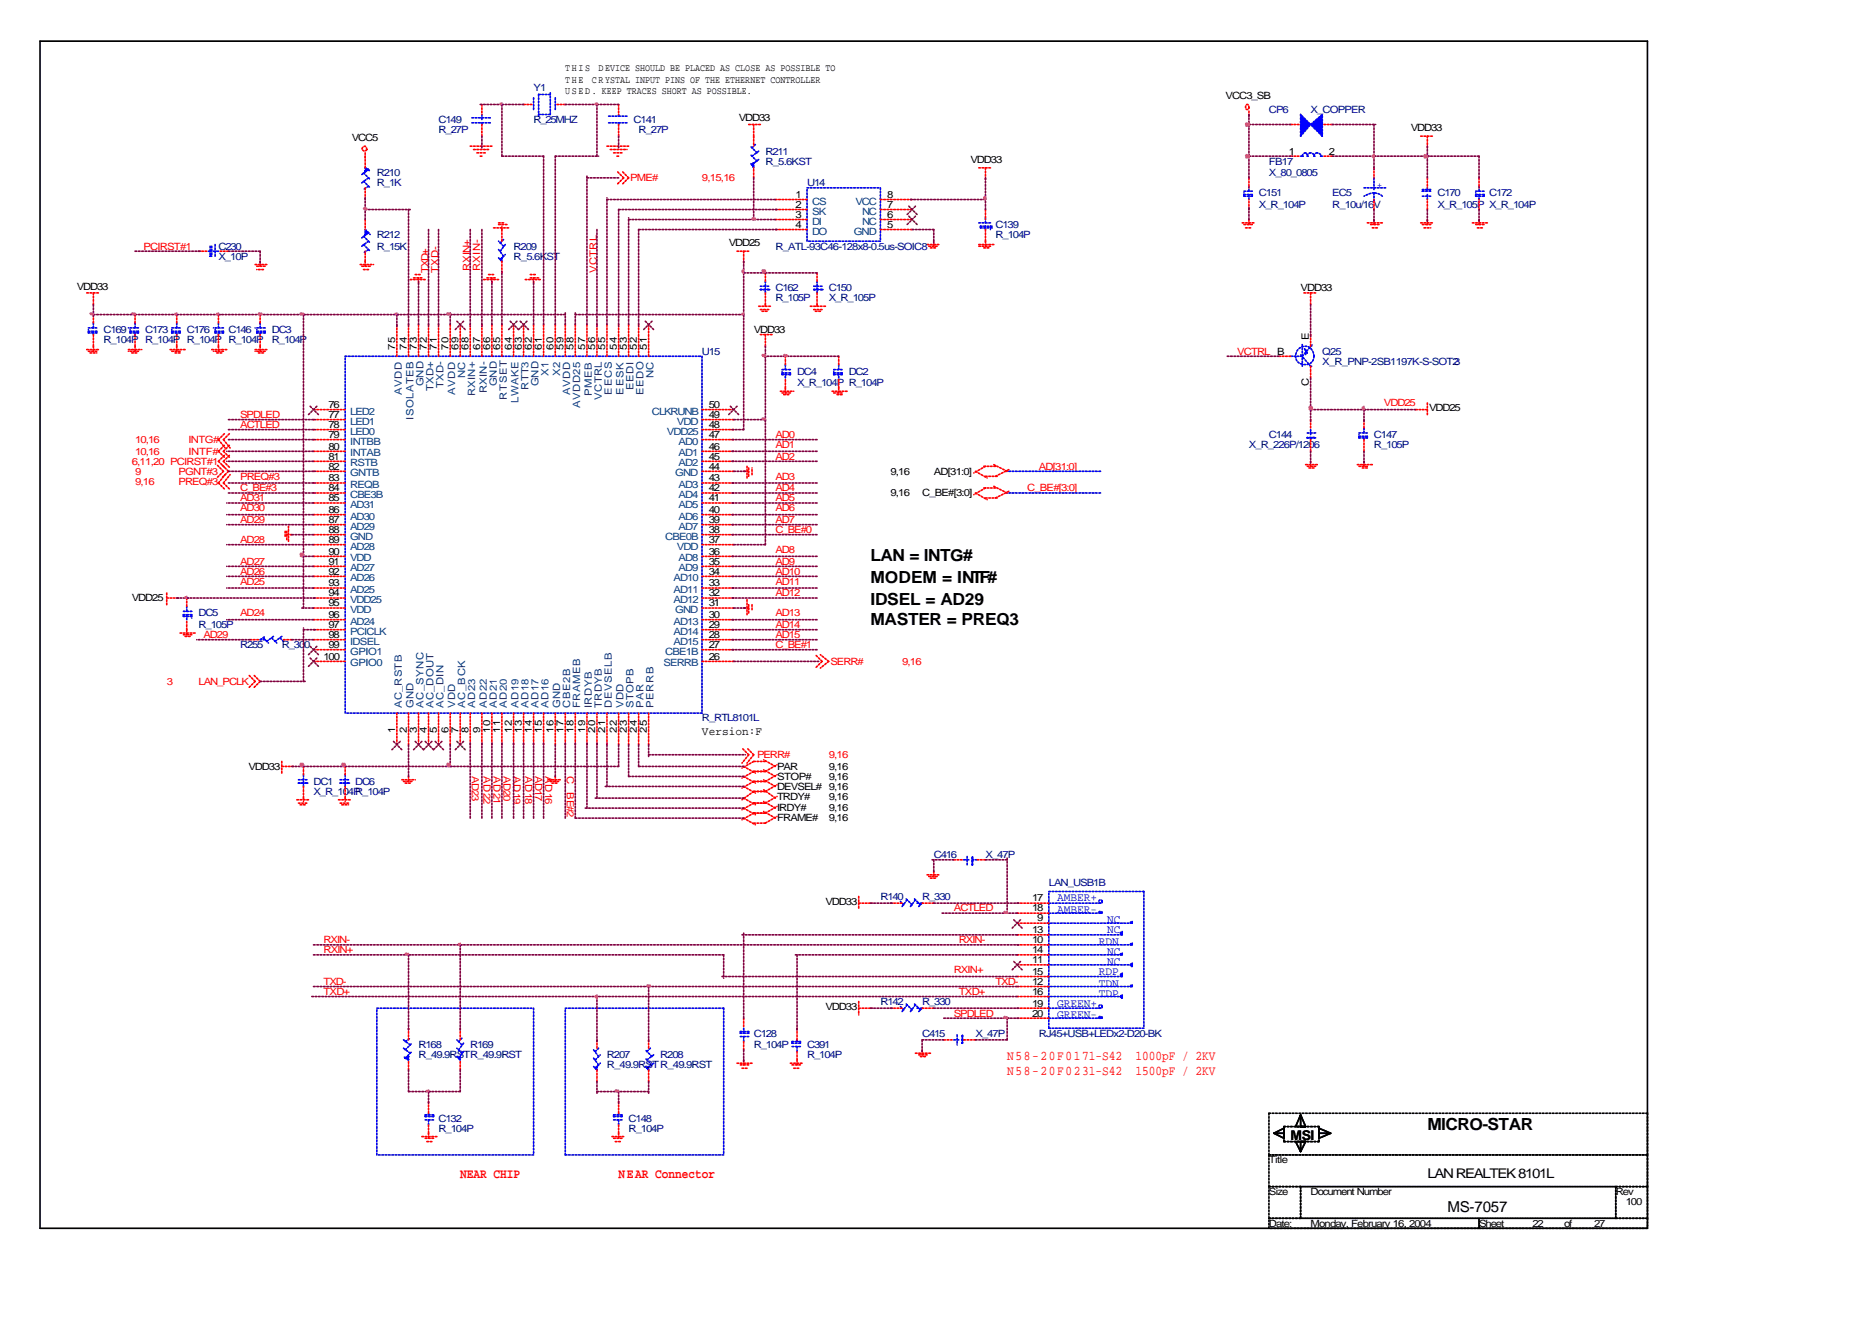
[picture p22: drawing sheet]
<svg xmlns="http://www.w3.org/2000/svg" width="297mm" height="210mm" viewBox="0 0 297 210" stroke-linecap="round" stroke-linejoin="round" font-family="sans-serif">
<defs><g id="words">
<g font-size="2.6">
<text x="138.1" y="89.1">LAN = INTG#</text>
<text x="138.1" y="96">IDSEL = AD29</text>
<text x="138.1" y="92.5">MODEM = INTF#</text>
<text x="138.1" y="99.1">MASTER = PREQ3</text>
<text x="226.5" y="179.3">MICRO-STAR</text>
</g>
<text font-size="2.4" x="229.7" y="192.3">MS-7057</text>
<g font-size="2.1" fill="#f00">
<text x="159.8" y="168.2">N58-20F0171-S42</text>
<text x="159.8" y="170.6">N58-20F0231-S42</text>
<text x="180.2" y="168.2">1000pF / 2KV</text>
<text x="180.2" y="170.6">1500pF / 2KV</text>
<text x="73" y="187">NEAR CHIP</text>
<text x="98.2" y="187">NEAR Connector</text>
</g>
<g font-size="2.1">
<text x="204.8" y="180.9">MSI</text>
<text x="226.5" y="187">LAN REALTEK 8101L</text>
</g>
<text font-size="1.9" x="111.4" y="116.6">Version:F</text>
<g font-size="1.9" fill="#00f">
<text x="167.7" y="143.1">AMBER+</text>
<text x="167.7" y="144.9">AMBER-</text>
<text x="174.4" y="149.9">RDN</text>
<text x="175.7" y="146.5">NC</text>
<text x="175.7" y="148.1">NC</text>
<text x="174.4" y="154.7">RDP</text>
<text x="175.7" y="153.1">NC</text>
<text x="175.7" y="151.5">NC</text>
<text x="167.7" y="159.7">GREEN+</text>
<text x="167.7" y="161.6">GREEN-</text>
<text x="174.4" y="156.5">TDN</text>
<text x="174.4" y="158.1">TDP</text>
</g>
<g font-size="1.6">
<text x="89.7" y="11.3">THIS</text>
<text x="94.9" y="11.3">D EVICE SHOULD BE PLACED AS CLOSE AS POSSIBLE TO</text>
<text x="89.7" y="13.1">THE</text>
<text x="89.7" y="15">USED. KEEP TRACES SHORT AS POSSIBLE.</text>
<text x="93.9" y="13.1">CR YSTAL INPUT PINS OF THE ETHERNET CONTROLLER</text>
<text x="194.5" y="15.8">VCC3_SB</text>
<text x="55.8" y="22.4">VCC5</text>
<text x="117.2" y="19.2">VDD33</text>
<text x="223.8" y="20.8">VDD33</text>
<text x="154" y="25.8">VDD33</text>
<text x="204.5" y="24.5">1</text>
<text x="210.9" y="24.5">2</text>
<text x="126.2" y="31.4">1</text>
<text x="126.2" y="33">2</text>
<text x="126.2" y="34.6">3</text>
<text x="140.8" y="31.4">8</text>
<text x="140.8" y="33">7</text>
<text x="140.8" y="34.6">6</text>
<text x="115.6" y="39.1">VDD25</text>
<text x="126.2" y="36.2">4</text>
<text x="140.8" y="36.2">5</text>
<text x="12.2" y="45.9">VDD33</text>
<text x="206.4" y="46.2">VDD33</text>
<text x="119.6" y="52.8">VDD33</text>
<text x="207.7" y="53.9" transform="rotate(-90 207.7 53.9)">E</text>
<text x="62.7" y="55.5" transform="rotate(-90 62.7 55.5)">75</text>
<text x="64.6" y="55.5" transform="rotate(-90 64.6 55.5)">74</text>
<text x="66.1" y="55.5" transform="rotate(-90 66.1 55.5)">73</text>
<text x="67.7" y="55.5" transform="rotate(-90 67.7 55.5)">72</text>
<text x="69.3" y="55.5" transform="rotate(-90 69.3 55.5)">71</text>
<text x="71.2" y="55.5" transform="rotate(-90 71.2 55.5)">70</text>
<text x="72.8" y="55.5" transform="rotate(-90 72.8 55.5)">69</text>
<text x="74.3" y="55.5" transform="rotate(-90 74.3 55.5)">68</text>
<text x="76.2" y="55.5" transform="rotate(-90 76.2 55.5)">67</text>
<text x="77.8" y="55.5" transform="rotate(-90 77.8 55.5)">66</text>
<text x="79.4" y="55.5" transform="rotate(-90 79.4 55.5)">65</text>
<text x="81.2" y="55.5" transform="rotate(-90 81.2 55.5)">64</text>
<text x="82.8" y="55.5" transform="rotate(-90 82.8 55.5)">63</text>
<text x="84.4" y="55.5" transform="rotate(-90 84.4 55.5)">62</text>
<text x="86" y="55.5" transform="rotate(-90 86 55.5)">61</text>
<text x="87.8" y="55.5" transform="rotate(-90 87.8 55.5)">60</text>
<text x="89.4" y="55.5" transform="rotate(-90 89.4 55.5)">59</text>
<text x="91" y="55.5" transform="rotate(-90 91 55.5)">58</text>
<text x="92.9" y="55.5" transform="rotate(-90 92.9 55.5)">57</text>
<text x="94.5" y="55.5" transform="rotate(-90 94.5 55.5)">56</text>
<text x="96" y="55.5" transform="rotate(-90 96 55.5)">55</text>
<text x="97.9" y="55.5" transform="rotate(-90 97.9 55.5)">54</text>
<text x="99.5" y="55.5" transform="rotate(-90 99.5 55.5)">53</text>
<text x="101.1" y="55.5" transform="rotate(-90 101.1 55.5)">52</text>
<text x="102.7" y="55.5" transform="rotate(-90 102.7 55.5)">51</text>
<text x="52.1" y="64.7">76</text>
<text x="112.4" y="64.7">50</text>
<text x="207.7" y="61.3" transform="rotate(-90 207.7 61.3)">C</text>
<text x="226.7" y="65.3">VDD25</text>
<text x="52.1" y="71.3">80</text>
<text x="52.1" y="69.5">79</text>
<text x="52.1" y="67.9">78</text>
<text x="52.1" y="66.3">77</text>
<text x="112.4" y="66.3">49</text>
<text x="112.4" y="67.9">48</text>
<text x="112.4" y="69.5">47</text>
<text x="112.4" y="71.3">46</text>
<text x="52.1" y="72.9">81</text>
<text x="52.1" y="74.5">82</text>
<text x="52.1" y="76.4">83</text>
<text x="52.1" y="78">84</text>
<text x="112.4" y="72.9">45</text>
<text x="112.4" y="74.5">44</text>
<text x="112.4" y="76.4">43</text>
<text x="112.4" y="78">42</text>
<text x="141.3" y="75.3">9,16</text>
<text x="148.2" y="75.3">AD[31:0]</text>
<text x="52.1" y="79.6">85</text>
<text x="52.1" y="81.4">86</text>
<text x="52.1" y="83">87</text>
<text x="112.4" y="79.6">41</text>
<text x="112.4" y="81.4">40</text>
<text x="112.4" y="83">39</text>
<text x="141.3" y="78.8">9,16</text>
<text x="146.3" y="78.8">C_BE#[3:0]</text>
<text x="52.1" y="84.6">88</text>
<text x="52.1" y="86.2">89</text>
<text x="52.1" y="88">90</text>
<text x="52.1" y="89.6">91</text>
<text x="112.4" y="84.6">38</text>
<text x="112.4" y="86.2">37</text>
<text x="112.4" y="88">36</text>
<text x="112.4" y="89.6">35</text>
<text x="20.9" y="95.4">VDD25</text>
<text x="52.1" y="91.2">92</text>
<text x="52.1" y="93">93</text>
<text x="52.1" y="94.6">94</text>
<text x="112.4" y="91.2">34</text>
<text x="112.4" y="93">33</text>
<text x="112.4" y="94.6">32</text>
<text x="52.1" y="96.2">95</text>
<text x="52.1" y="98.1">96</text>
<text x="52.1" y="99.7">97</text>
<text x="52.1" y="101.2">98</text>
<text x="112.4" y="101.2">28</text>
<text x="112.4" y="99.7">29</text>
<text x="112.4" y="98.1">30</text>
<text x="112.4" y="96.2">31</text>
<text x="51.3" y="104.7">100</text>
<text x="52.1" y="102.8">99</text>
<text x="112.4" y="104.7">26</text>
<text x="112.4" y="102.8">27</text>
<text x="62.7" y="116.3" transform="rotate(-90 62.7 116.3)">1</text>
<text x="64.6" y="116.3" transform="rotate(-90 64.6 116.3)">2</text>
<text x="66.1" y="116.3" transform="rotate(-90 66.1 116.3)">3</text>
<text x="67.7" y="116.3" transform="rotate(-90 67.7 116.3)">4</text>
<text x="69.3" y="116.3" transform="rotate(-90 69.3 116.3)">5</text>
<text x="71.2" y="116.3" transform="rotate(-90 71.2 116.3)">6</text>
<text x="72.8" y="116.3" transform="rotate(-90 72.8 116.3)">7</text>
<text x="74.3" y="116.3" transform="rotate(-90 74.3 116.3)">8</text>
<text x="76.2" y="116.3" transform="rotate(-90 76.2 116.3)">9</text>
<text x="77.8" y="116.3" transform="rotate(-90 77.8 116.3)">10</text>
<text x="79.4" y="116.3" transform="rotate(-90 79.4 116.3)">11</text>
<text x="81.2" y="116.3" transform="rotate(-90 81.2 116.3)">12</text>
<text x="82.8" y="116.3" transform="rotate(-90 82.8 116.3)">13</text>
<text x="84.4" y="116.3" transform="rotate(-90 84.4 116.3)">14</text>
<text x="86" y="116.3" transform="rotate(-90 86 116.3)">15</text>
<text x="87.8" y="116.3" transform="rotate(-90 87.8 116.3)">16</text>
<text x="89.4" y="116.3" transform="rotate(-90 89.4 116.3)">17</text>
<text x="91" y="116.3" transform="rotate(-90 91 116.3)">18</text>
<text x="92.9" y="116.3" transform="rotate(-90 92.9 116.3)">19</text>
<text x="94.5" y="116.3" transform="rotate(-90 94.5 116.3)">20</text>
<text x="96" y="116.3" transform="rotate(-90 96 116.3)">21</text>
<text x="97.9" y="116.3" transform="rotate(-90 97.9 116.3)">22</text>
<text x="99.5" y="116.3" transform="rotate(-90 99.5 116.3)">23</text>
<text x="101.1" y="116.3" transform="rotate(-90 101.1 116.3)">24</text>
<text x="102.7" y="116.3" transform="rotate(-90 102.7 116.3)">25</text>
<text x="39.4" y="122.1">VDD33</text>
<text x="123.3" y="122.1">PAR</text>
<text x="123.3" y="123.7">STOP#</text>
<text x="123.3" y="125.3">DEVSEL# 9,16</text>
<text x="131.5" y="122.1">9,16</text>
<text x="131.5" y="123.7">9,16</text>
<text x="123.3" y="126.9">TRDY#</text>
<text x="123.3" y="128.8">IRDY#</text>
<text x="123.3" y="130.4">FRAME#</text>
<text x="131.5" y="126.9">9,16</text>
<text x="131.5" y="128.8">9,16</text>
<text x="131.5" y="130.4">9,16</text>
<text x="131" y="143.6">VDD33</text>
<text x="163.8" y="143.1">17</text>
<text x="163.8" y="149.7">10</text>
<text x="163.8" y="144.6">18</text>
<text x="163.8" y="148.1">13</text>
<text x="164.6" y="146.2">9</text>
<text x="163.8" y="154.7">15</text>
<text x="163.8" y="152.8">11</text>
<text x="163.8" y="151.3">14</text>
<text x="131" y="160.2">VDD33</text>
<text x="163.8" y="161.3">20</text>
<text x="163.8" y="157.9">16</text>
<text x="163.8" y="156.3">12</text>
<text x="163.8" y="159.7">19</text>
<text x="201.3" y="184.6">Title</text>
<text x="201.3" y="189.6">Size</text>
<text x="208" y="189.6">Document Number</text>
<text x="256.4" y="189.6">Rev</text>
<text x="258" y="191.2">100</text>
<text x="201.3" y="194.6">Date:</text>
<text x="208" y="194.6">Monday, February 16, 2004</text>
<text x="234.7" y="194.6">Sheet</text>
<text x="243.2" y="194.6">22</text>
<text x="248.2" y="194.6">of</text>
<text x="252.9" y="194.6">27</text>
</g>
<g font-size="1.6" fill="#000080">
<text x="84.7" y="14.5">Y1</text>
<text x="201.3" y="17.9">CP6</text>
<text x="208" y="17.9">X_COPPER</text>
<text x="69.6" y="19.5">C149</text>
<text x="69.6" y="21.1">R_27P</text>
<text x="84.7" y="19.5">R_25MHZ</text>
<text x="100.5" y="19.5">C141</text>
<text x="101.3" y="21.1">R_27P</text>
<text x="59.8" y="28">R210</text>
<text x="59.8" y="29.5">R_1K</text>
<text x="121.4" y="24.5">R211</text>
<text x="121.4" y="26.1">R_5.6KST</text>
<text x="128.1" y="29.5">U14</text>
<text x="201.3" y="26.1">FB17</text>
<text x="201.3" y="28">X_80_0805</text>
<text x="199.8" y="31.1">C151</text>
<text x="199.8" y="33">X_R_104P</text>
<text x="211.4" y="31.1">EC5</text>
<text x="211.4" y="33">R_10u/16V</text>
<text x="228.1" y="31.1">C170</text>
<text x="228.1" y="33">X_R_105P X_R_104P</text>
<text x="236.3" y="31.1">C172</text>
<text x="34.7" y="41.2">X_10P</text>
<text x="34.7" y="39.6">C230</text>
<text x="59.8" y="37.7">R212</text>
<text x="59.8" y="39.6">R_15K</text>
<text x="81.5" y="39.6">R209</text>
<text x="81.5" y="41.2">R_5.6KST</text>
<text x="123" y="39.6">R_ATL-93C46-128x8-0.5us-SOIC8</text>
<text x="158" y="36.2">C139</text>
<text x="158" y="37.7">R_104P</text>
<text x="123" y="46.2">C162</text>
<text x="123" y="47.8">R_105P</text>
<text x="131.5" y="46.2">C150</text>
<text x="131.5" y="47.8">X_R_105P</text>
<text x="16.4" y="52.8">C169</text>
<text x="23" y="52.8">C173</text>
<text x="29.6" y="52.8">C176</text>
<text x="36.2" y="52.8">C146</text>
<text x="43.1" y="52.8">DC3</text>
<text x="16.4" y="54.4">R_104P R_104P R_104P R_104P</text>
<text x="43.1" y="54.4">R_104P</text>
<text x="111.4" y="56.3">U15</text>
<text x="126.5" y="59.4">DC4</text>
<text x="134.7" y="59.4">DC2</text>
<text x="209.8" y="56.3">Q25</text>
<text x="209.8" y="57.9">X_R_PNP-2SB1197K-S-SOT2</text>
<text x="230.7" y="57.9">3</text>
<text x="126.5" y="61.3">X_R_104P R_104P</text>
<text x="198.2" y="71.1">X_R_226P/1206</text>
<text x="201.3" y="69.5">C144</text>
<text x="218" y="69.5">C147</text>
<text x="218" y="71.1">R_105P</text>
<text x="31.5" y="97.8">DC5</text>
<text x="31.5" y="99.7">R_105P</text>
<text x="38.1" y="102.8">R255</text>
<text x="44.7" y="102.8">R_300</text>
<text x="111.4" y="114.5">R_RTL8101L</text>
<text x="49.7" y="124.5">DC1</text>
<text x="56.4" y="124.5">DC6</text>
<text x="49.7" y="126.1">X_R_104P</text>
<text x="56.4" y="126.1">R_104P</text>
<text x="148.2" y="136.2">C416</text>
<text x="156.4" y="136.2">X_47P</text>
<text x="139.7" y="142.8">R140</text>
<text x="146.3" y="142.8">R_330</text>
<text x="166.4" y="140.7">LAN_USB1B</text>
<text x="139.7" y="159.5">R142</text>
<text x="146.3" y="159.5">R_330</text>
<text x="66.4" y="166.3">R168</text>
<text x="66.4" y="167.9">R_49.9RSTR_49.9RST</text>
<text x="74.6" y="166.3">R169</text>
<text x="96.3" y="167.9">R207</text>
<text x="104.8" y="167.9">R208</text>
<text x="119.6" y="164.5">C128</text>
<text x="119.6" y="166.3">R_104P</text>
<text x="128.1" y="166.3">C391</text>
<text x="128.1" y="167.9">R_104P</text>
<text x="146.3" y="164.5">C415</text>
<text x="154.8" y="164.5">X_47P</text>
<text x="164.8" y="164.5">RJ45+USB+LEDx2-D20-BK</text>
<text x="96.3" y="169.5">R_49.9RSTR_49.9RST</text>
<text x="69.6" y="178">C132</text>
<text x="69.6" y="179.6">R_104P</text>
<text x="99.7" y="178">C148</text>
<text x="99.7" y="179.6">R_104P</text>
</g>
<g font-size="1.6" fill="#f00">
<text x="100" y="28.8">PME#</text>
<text x="111.4" y="28.8">9,15,16</text>
<text x="22.8" y="39.6">PCIRST#1</text>
<text x="68" y="43.3" transform="rotate(-90 68 43.3)">TXD+</text>
<text x="69.6" y="43.3" transform="rotate(-90 69.6 43.3)">TXD-</text>
<text x="74.6" y="43" transform="rotate(-90 74.6 43)">RXIN+</text>
<text x="76.2" y="43" transform="rotate(-90 76.2 43)">RXIN-</text>
<text x="94.7" y="43.3" transform="rotate(-90 94.7 43.3)">VCTRL</text>
<text x="196.3" y="56.3">VCTRL B</text>
<text x="219.6" y="64.5">VDD25</text>
<text x="21.4" y="70.3">10,16</text>
<text x="29.9" y="70.3">INTG#</text>
<text x="38.1" y="66.3">SPDLED</text>
<text x="38.1" y="67.9">ACTLED</text>
<text x="123" y="69.5">AD0</text>
<text x="123" y="71.1">AD1</text>
<text x="20.9" y="73.7">6,11,20 PCIRST#1</text>
<text x="21.4" y="75.3">9</text>
<text x="21.4" y="76.9">9,16</text>
<text x="21.4" y="72.1">10,16</text>
<text x="28.3" y="75.3">PGNT#3</text>
<text x="28.3" y="76.9">PREQ#3</text>
<text x="29.9" y="72.1">INTF#</text>
<text x="38.1" y="76.1">PREQ#3</text>
<text x="38.1" y="78">C_BE#3</text>
<text x="123" y="72.9">AD2</text>
<text x="123" y="76.1">AD3</text>
<text x="123" y="78">AD4</text>
<text x="163" y="78">C_BE#[3:0]</text>
<text x="164.8" y="74.5">AD[31:0]</text>
<text x="38.1" y="83">AD29</text>
<text x="38.1" y="81.1">AD30</text>
<text x="38.1" y="79.6">AD31</text>
<text x="123" y="79.6">AD5</text>
<text x="123" y="81.1">AD6</text>
<text x="123" y="83">AD7</text>
<text x="38.1" y="89.6">AD27</text>
<text x="38.1" y="86.2">AD28</text>
<text x="123" y="87.8">AD8</text>
<text x="123" y="89.6">AD9</text>
<text x="123" y="84.6">C_BE#0</text>
<text x="38.1" y="92.8">AD25</text>
<text x="38.1" y="91.2">AD26</text>
<text x="123" y="91.2">AD10</text>
<text x="123" y="92.8">AD11</text>
<text x="123" y="94.6">AD12</text>
<text x="32.3" y="101.2">AD29</text>
<text x="38.1" y="97.8">AD24</text>
<text x="123" y="97.8">AD13</text>
<text x="123" y="99.7">AD14</text>
<text x="123" y="101.2">AD15</text>
<text x="123" y="102.8">C_BE#1</text>
<text x="131.8" y="105.5">SERR#</text>
<text x="143.1" y="105.5">9,16</text>
<text x="26.5" y="108.7">3</text>
<text x="31.5" y="108.7">LAN_PCLK</text>
<text x="74.9" y="123.2" transform="rotate(90 74.9 123.2)">AD23</text>
<text x="76.7" y="123.2" transform="rotate(90 76.7 123.2)">AD22</text>
<text x="78.3" y="123.2" transform="rotate(90 78.3 123.2)">AD21</text>
<text x="79.9" y="123.2" transform="rotate(90 79.9 123.2)">AD20</text>
<text x="81.5" y="123.2" transform="rotate(90 81.5 123.2)">AD19</text>
<text x="83.3" y="123.2" transform="rotate(90 83.3 123.2)">AD18</text>
<text x="84.9" y="123.2" transform="rotate(90 84.9 123.2)">AD17</text>
<text x="86.5" y="123.2" transform="rotate(90 86.5 123.2)">AD16</text>
<text x="90" y="123.2" transform="rotate(90 90 123.2)">C_BE#2</text>
<text x="120.1" y="120.3">PERR#</text>
<text x="131.5" y="120.3">9,16</text>
<text x="51.3" y="149.7">RXIN-</text>
<text x="151.3" y="144.6">ACTLED</text>
<text x="152.1" y="149.7">RXIN-</text>
<text x="51.3" y="151.3">RXIN+</text>
<text x="151.3" y="154.4">RXIN+</text>
<text x="51.3" y="156.3">TXD-</text>
<text x="51.3" y="157.9">TXD+</text>
<text x="151.3" y="161.3">SPDLED</text>
<text x="152.1" y="157.9">TXD+</text>
<text x="158" y="156.3">TXD-</text>
</g>
<text font-size="1.6" fill="#00f" x="218.5" y="29.8">+</text>
<g font-size="1.6" fill="#004080">
<text x="128.9" y="32.5">CS</text>
<text x="128.9" y="34">SK</text>
<text x="128.9" y="35.6">DI</text>
<text x="135.7" y="32.5">VCC</text>
<text x="136.8" y="34">NC</text>
<text x="136.8" y="35.6">NC</text>
<text x="128.9" y="37.2">DO</text>
<text x="135.5" y="37.2">GND</text>
<text x="73.8" y="60" transform="rotate(-90 73.8 60)">NC</text>
<text x="87" y="59.7" transform="rotate(-90 87 59.7)">X1</text>
<text x="88.9" y="59.7" transform="rotate(-90 88.9 59.7)">X2</text>
<text x="103.7" y="60" transform="rotate(-90 103.7 60)">NC</text>
<text x="55.6" y="65.8">LED2</text>
<text x="63.8" y="62.6" transform="rotate(-90 63.8 62.6)">AVDD</text>
<text x="67.2" y="61.3" transform="rotate(-90 67.2 61.3)">GND</text>
<text x="68.8" y="62.1" transform="rotate(-90 68.8 62.1)">TXD+</text>
<text x="70.4" y="61.6" transform="rotate(-90 70.4 61.6)">TXD-</text>
<text x="72.2" y="62.6" transform="rotate(-90 72.2 62.6)">AVDD</text>
<text x="75.4" y="62.9" transform="rotate(-90 75.4 62.9)">RXIN+</text>
<text x="77.3" y="62.4" transform="rotate(-90 77.3 62.4)">RXIN-</text>
<text x="78.8" y="61.3" transform="rotate(-90 78.8 61.3)">GND</text>
<text x="80.4" y="63.4" transform="rotate(-90 80.4 63.4)">RTSET</text>
<text x="82.3" y="63.9" transform="rotate(-90 82.3 63.9)">LWAKE</text>
<text x="83.9" y="61.8" transform="rotate(-90 83.9 61.8)">RTT3</text>
<text x="85.5" y="61.3" transform="rotate(-90 85.5 61.3)">GND</text>
<text x="90.5" y="62.6" transform="rotate(-90 90.5 62.6)">AVDD</text>
<text x="92.1" y="64.7" transform="rotate(-90 92.1 64.7)">AVDD25</text>
<text x="93.9" y="62.9" transform="rotate(-90 93.9 62.9)">PMEB</text>
<text x="95.5" y="63.4" transform="rotate(-90 95.5 63.4)">VCTRL</text>
<text x="97.1" y="62.6" transform="rotate(-90 97.1 62.6)">EECS</text>
<text x="99" y="62.6" transform="rotate(-90 99 62.6)">EESK</text>
<text x="100.5" y="61.8" transform="rotate(-90 100.5 61.8)">EEDI</text>
<text x="102.1" y="62.6" transform="rotate(-90 102.1 62.6)">EEDO</text>
<text x="103.5" y="65.8">CLKRUNB</text>
<text x="55.6" y="70.6">INTBB</text>
<text x="55.6" y="69">LED0</text>
<text x="55.6" y="67.4">LED1</text>
<text x="65.6" y="66.6" transform="rotate(-90 65.6 66.6)">ISOLATEB</text>
<text x="105.8" y="69">VDD25</text>
<text x="107.4" y="67.4">VDD</text>
<text x="107.7" y="70.6">AD0</text>
<text x="55.6" y="74">RSTB</text>
<text x="55.6" y="75.6">GNTB</text>
<text x="55.6" y="77.4">REQB</text>
<text x="55.6" y="72.4">INTAB</text>
<text x="107.2" y="75.6">GND</text>
<text x="107.7" y="72.4">AD1</text>
<text x="107.7" y="74">AD2</text>
<text x="107.7" y="77.4">AD3</text>
<text x="55.6" y="79">CBE3B</text>
<text x="55.6" y="80.6">AD31</text>
<text x="55.6" y="82.5">AD30</text>
<text x="107.7" y="79">AD4</text>
<text x="107.7" y="80.6">AD5</text>
<text x="107.7" y="82.5">AD6</text>
<text x="55.6" y="84">AD29</text>
<text x="55.6" y="85.6">GND</text>
<text x="55.6" y="87.2">AD28</text>
<text x="55.6" y="89.1">VDD</text>
<text x="105.6" y="85.6">CBE0B</text>
<text x="107.4" y="87.2">VDD</text>
<text x="107.7" y="84">AD7</text>
<text x="107.7" y="89.1">AD8</text>
<text x="55.6" y="90.7">AD27</text>
<text x="55.6" y="92.3">AD26</text>
<text x="55.6" y="94.1">AD25</text>
<text x="55.6" y="95.7">VDD25</text>
<text x="106.9" y="92.3">AD10</text>
<text x="106.9" y="94.1">AD11</text>
<text x="106.9" y="95.7">AD12</text>
<text x="107.7" y="90.7">AD9</text>
<text x="55.6" y="97.3">VDD</text>
<text x="55.6" y="99.1">AD24</text>
<text x="55.6" y="100.7">PCICLK</text>
<text x="106.9" y="100.7">AD14</text>
<text x="106.9" y="99.1">AD13</text>
<text x="107.2" y="97.3">GND</text>
<text x="55.6" y="102.3">IDSEL</text>
<text x="55.6" y="103.9">GPIO1</text>
<text x="55.6" y="105.7">GPIO0</text>
<text x="105.3" y="105.7">SERRB</text>
<text x="105.6" y="103.9">CBE1B</text>
<text x="106.9" y="102.3">AD15</text>
<text x="63.8" y="112.4" transform="rotate(-90 63.8 112.4)">AC_RSTB</text>
<text x="65.6" y="112.4" transform="rotate(-90 65.6 112.4)">GND</text>
<text x="67.2" y="112.4" transform="rotate(-90 67.2 112.4)">AC_SYNC</text>
<text x="68.8" y="112.4" transform="rotate(-90 68.8 112.4)">AC_DOUT</text>
<text x="70.4" y="112.4" transform="rotate(-90 70.4 112.4)">AC_DIN</text>
<text x="72.2" y="112.4" transform="rotate(-90 72.2 112.4)">VDD</text>
<text x="73.8" y="112.4" transform="rotate(-90 73.8 112.4)">AC_BCK</text>
<text x="75.4" y="112.4" transform="rotate(-90 75.4 112.4)">AD23</text>
<text x="77.3" y="112.4" transform="rotate(-90 77.3 112.4)">AD22</text>
<text x="78.8" y="112.4" transform="rotate(-90 78.8 112.4)">AD21</text>
<text x="80.4" y="112.4" transform="rotate(-90 80.4 112.4)">AD20</text>
<text x="82.3" y="112.4" transform="rotate(-90 82.3 112.4)">AD19</text>
<text x="83.9" y="112.4" transform="rotate(-90 83.9 112.4)">AD18</text>
<text x="85.5" y="112.4" transform="rotate(-90 85.5 112.4)">AD17</text>
<text x="87" y="112.4" transform="rotate(-90 87 112.4)">AD16</text>
<text x="88.9" y="112.4" transform="rotate(-90 88.9 112.4)">GND</text>
<text x="90.5" y="112.4" transform="rotate(-90 90.5 112.4)">CBE2B</text>
<text x="92.1" y="112.4" transform="rotate(-90 92.1 112.4)">FRAMEB</text>
<text x="93.9" y="112.4" transform="rotate(-90 93.9 112.4)">IRDYB</text>
<text x="95.5" y="112.4" transform="rotate(-90 95.5 112.4)">TRDYB</text>
<text x="97.1" y="112.4" transform="rotate(-90 97.1 112.4)">DEVSELB</text>
<text x="99" y="112.4" transform="rotate(-90 99 112.4)">VDD</text>
<text x="100.5" y="112.4" transform="rotate(-90 100.5 112.4)">STOPB</text>
<text x="102.1" y="112.4" transform="rotate(-90 102.1 112.4)">PAR</text>
<text x="103.7" y="112.4" transform="rotate(-90 103.7 112.4)">PERRB</text>
</g>
</g></defs>
<path d="M6.3 6.5h255.1v188.4h-255.1zM202.1 179.8l1.6 .8v-.8h-1.6l1.6-.8v1.6M206.4 176.9l.8 1.9h-.8v-1.9l-.8 1.9h1.6M211.1 179.8l-1.8 .8v-.8h1.8l-1.8-.8v1.6M207.2 181.2h-1.6l.8 1.5v-1.5h.8l-.8 1.5" fill="none" stroke="#000" stroke-width=".26"/>
<g fill="none" stroke="#00f" stroke-width=".26" stroke-dasharray=".3 .3 .3 .3 .3 .3 .3 .3">
<path d="M76.5 19.8v-.6M76.5 18.2v.8M77.8 18.7h-3.2M77.8 19.5h-3.2M84.7 17.4v-1.9M85.5 15v3.4M85.5 18.2h2.1M87.3 18.2v-3.5M87.3 15h-2.1M88.1 17.4v-1.9M96.6 19.5h3.1M96.6 18.4h3.1"/>
<path d="M98.2 18.2v.5M98.2 19.8v-.6M33.3 39.9h-.5M33.3 39.1h.3v1.6h-.3zM34.7 39.9h-.8M57.7 37.5l1 1M57.7 38.8l1 1.1M57.7 27.4l1 1.1M57.7 28.8l1 1M57.9 36.4l.8 .8M57.9 26.6l.8 .6M58.5 37l-1.1 .7"/>
<path d="M58.5 38.3l-1.1 .8M58.5 39.6l-.8 .5M58.5 26.9l-1.1 .8M58.5 28.2l-1.1 .8M58.5 29.5l-.8 .6M79.4 39.9l.8-1.1M79.4 38.5l.5-.5M79.9 39.1l-.8-.8M119.3 26.1l1.1-.8M119.3 24.8l1.1-.8M119.3 23.5l.6-.6M119.6 26.6l-.5-.8"/>
<path d="M120.1 25.6l-1-1.1M120.1 24.3l-1-1.1M128.1 29.8h11.6M128.1 38.3v-8.5M139.7 29.8v8.5M139.7 38.3h-11.6M155.6 36.2h1.8M155.6 35.9h1.8M155.6 36.2v-.6M156.4 36.4v-.5M156.4 35.4v-.8M157.2 35.4h-1.9"/>
<path d="M157.2 35.9v.5M197.4 31.1h1.6M197.4 30.9h1.6M197.4 31.1v-.5M198.2 31.7v-.8M198.2 30.3v-.8M198.7 30.3h-1.6M198.7 30.9v.5M206.4 24.8h.5M206.6 24.8h.1M207.2 24.3l-.5 .2-.1 .3M207.4 24.8h.1"/>
<path d="M207.4 24.5l-.2-.2M208 24.3l-.5 .2-.1 .3M208.5 24.8h.1M208.5 24.5l-.5-.2M209 24.3l-.4 .2-.1 .3M209.5 24.8h.1M209.5 24.8h.6M209.5 24.5l-.5-.2M216.4 29.8h3.5M218 30.6v1.3M218 28.2v1.9M218 30.6l-.8 .2-.8 .3"/>
<path d="M219.3 31.1a2.02 2.02 0 0 0-1.3-.5M225.7 30.1h1.3v.2h-1.3zM226.5 31.7v-.8M226.5 30.1v-.6M227 31.1h-1.6M234.2 31.1h1.5M234.2 30.9h1.5M234.2 31.1v-.5M234.7 31.7v-.8M234.7 30.3v-.8M235.5 30.3h-1.6M235.5 30.9v.5"/>
<path d="M14 52.8h1.6M14 52.6h1.6M14 52.8v-.5M14.8 53.1v-.5M14.8 52v-.8M15.3 52h-1.5M15.3 52.6v.5M20.6 52.8h1.6M20.6 52.6h1.6M20.6 52.8v-.5M21.4 53.1v-.5M21.4 52v-.8"/>
<path d="M22 52h-1.6M22 52.6v.5M27.3 52.8h1.5M27.3 52.6h1.5M27.3 52.8v-.5M28 53.1v-.5M28 52v-.8M28.6 52h-1.6M28.6 52.6v.5M34.1 40.7v-1.9M34.1 52.8h1.6M34.1 52.6h1.6"/>
<path d="M34.1 52.8v-.5M34.7 53.1v-.5M34.7 52v-.8M35.5 52h-1.6M35.5 52.6v.5M40.7 52.8h1.6M40.7 52.6h1.6M40.7 52.8v-.5M41.3 53.1v-.5M41.3 52v-.8M42.1 52h-1.6M42.1 52.6v.5"/>
<path d="M54.8 56.5h56.6M79.4 41.2l.8-.8M79.6 41.5l-.5-.6M79.9 40.7l-.8-1.1M111.4 56.5v56.7M120.6 45.9h1.6M120.6 45.9h.1M121.4 46.5v-.8M121.4 45.4v-.8M122 45.4h-1.6M122 45.9h.1M124.1 59.4h1.6"/>
<path d="M124.1 59.2h1.6M124.1 59.4v-.5M124.6 60v-.8M124.6 58.6v-.7M125.4 58.6h-1.6M125.4 59.2v.5M129.1 45.9h1.6M129.1 45.9h.1M129.6 46.5v-.8M129.6 45.4v-.8M130.4 45.4h-1.5M130.4 45.9h.1"/>
<path d="M132.3 59.4h1.6M132.3 59.2h1.6M132.3 59.4v-.5M133.1 60v-.8M133.1 58.6v-.7M133.6 58.6h-1.6M133.6 59.2v.5M204.8 56.5h2.1M206.6 56.5l1.6-1.8M206.6 58.1v-3.4M207.2 55.5v.8M207.2 56h.5"/>
<path d="M207.4 56l-.5-.8M208 58.1h.1M208 58.1l-1.6-1.8M208 54.9h.1M174.6 78.2h-15.1M174.6 74.8h-15.1M207.4 69.4h1.4v.1h-1.4zM208 68.2v.8M208 69.5v.5M208.8 68.7h-1.6M215.6 69.5h1.6M215.6 69.2h1.6"/>
<path d="M215.6 69.5v-.5M216.4 69.8v-.6M216.4 68.7v-.8M217 68.7h-1.6M217 69.2v.6M29.1 97.8h1.6M29.1 97.5h1.6M29.1 97.8v-.5M29.6 98.3v-.8M29.6 97v-.8M30.4 97h-1.6M30.4 97.5v.6"/>
<path d="M41.3 101.5l.8-.5M41.3 101.5h1M41.8 101.2l.8 .8M42.3 101.8l1.1-.8M43.1 101.2l.8 .8M43.7 101.8l1-.8M44.4 101.2l.6 .6M54.8 113.2v-56.7M111.4 113.2h-56.6M47.4 124.3h1.5M47.4 124.3h.1M48.2 124.8v-.8"/>
<path d="M48.2 123.7v-.8M48.7 123.7h-1.6M48.7 124.3h.1M54 124.3h1.6M54 124.3h.1M54.8 124.8v-.8M54.8 123.7v-.8M55.3 123.7h-1.6M55.3 124.3h.1M152.9 136.4h.8M153.5 135.9v1.6M154.3 136.4h.7"/>
<path d="M154.3 135.9v1.3zM59.8 160h24.9M84.7 160v23.3M89.7 160h25.1M114.8 160v23.3M143.4 143.6l-.5-.5M143.9 142.8l-.8 1M143.9 159.5l-.8 1M144.7 143.6l-1-1.1M145.3 142.8l-.8 1M145.3 159.5l-.8 1M146 143.6l-1-1.1"/>
<path d="M146.3 143.3l-.5 .5M146.3 143.3h-.8M146.3 160l-.5 .5M146.3 160h-.8M166.4 141.5h15.1M174.4 144.7l.4-.1 .1 .3h-.5zM174.6 143.3h-8.4M174.6 144.9h-8.4M174.6 160h-8.4M177.8 151.3h.3v.2h-.3zM177.9 147.9l.2-.1v.5h-.3zM177.9 154.5l.2-.1v.6l-.3-.1z"/>
<path d="M177.9 157.9h.2v.5l-.3-.1zM178.1 148.3h-11.9M178.1 151.5h-11.9M178.1 155h-11.9M178.1 158.1h-11.9M179.4 146.3l.3-.1v.3h-.3zM179.4 149.7h.3v.2h-.3zM179.4 156.4l.3-.1v.2h-.3zM179.5 152.9l.2-.1v.6l-.3-.1zM179.7 146.5h-13.5M179.7 149.9h-13.5M179.7 153.1h-13.5"/>
<path d="M179.7 156.5h-13.5M181.5 141.5v21.7M64.3 167.9l1.1-1M64.3 166.6l1.1-1.1M64.3 165.3l.8-.6M64.8 168.2l-.8-.5M65.1 167.1l-1.1-.8M65.1 165.8l-1.1-.8M67.5 177.7h1.6M67.5 177.2v-.5M68 176.7v.5M68 177.7v.8"/>
<path d="M68.8 176.9h-1.6M68.8 177.2h-1.6M68.8 176.9v.5M72.8 167.9l.8-1M72.8 166.6l.8-1.1M72.8 165.3l.5-.6M73 168.2l-.5-.5M73.3 167.1l-.8-.8M73.3 165.8l-.8-.8M94.5 169.5l.7-.8M94.5 168.2l.7-.8M94.5 166.9l.5-.6"/>
<path d="M94.7 169.8l-.5-.6M95 169l-.8-1.1M95 167.7l-.8-1.1M97.4 177.7h1.6M97.4 177.2v-.5M98.2 176.7v.5M98.2 177.7v.8M98.7 176.9h-1.6M98.7 177.2h-1.6M98.7 176.9v.5M102.7 169.5l1-.8M102.7 168.2l1-.8"/>
<path d="M102.7 166.9l.5-.6M102.9 169.8l-.5-.6M103.5 169l-1.1-1.1M103.5 167.7l-1.1-1.1M117.5 164.5h1.6M117.5 164v-.6M118 163.2v.8M118 164.5v.8M118.8 163.7h-1.6M118.8 164h-1.6M118.8 163.7v.5M125.7 166.1h1.6"/>
<path d="M125.7 165.5v-.5M126.5 165v.5M126.5 166.1v.8M127 165.3h-1.6M127 165.5h-1.6M127 165.3v.5M143.4 160.2l-.5-.5M144.7 160.2l-1-1M146 160.2l-1-1M151.3 165h.8M151.9 164.2v1.6M152.7 165h.5"/>
<path d="M152.7 164.2v1.3zM166.4 163.2v-21.7M174.4 161.4l.4-.1 .1 .3h-.5zM174.6 161.6h-8.4M181.5 163.2h-15.1M59.8 183.3v-23.3M84.7 183.3h-24.9M89.7 183.3v-23.3M114.8 183.3h-25.1"/>
<circle cx="207" cy="56.4" r="1.47"/>
<circle cx="174.6" cy="159.7" r=".28"/>
<circle cx="174.6" cy="143.1" r=".28"/>
</g>
<g fill="none" stroke="#000" stroke-width=".26" stroke-dasharray=".3 .3 .3 .3 .3 .3 .3 .3">
<path d="M201.3 176.7h60.1M203.7 178.8h5.6M209.3 178.8v2.4M261.4 176.7v6.6M201.3 183.3v-6.6M201.3 183.3h60.1M201.3 188.3v-5M201.3 188.3h5.1M201.3 193.3v-5M201.3 193.3h33.4M201.3 194.9v-1.6M203.7 181.2v-2.4"/>
<path d="M206.4 188.3v5M206.4 193.3h-5.1M206.4 188.3h50M206.4 193.3v-5M209.3 181.2h-5.6M234.7 193.3v1.6M234.7 194.9h-33.4M234.7 193.3h26.7M234.7 194.9v-1.6M256.4 188.3v5M256.4 193.3h-50M256.4 188.3h5"/>
<path d="M256.4 193.3v-5M261.4 183.3h-60.1M261.4 183.3v5M261.4 188.3h-60.1M261.4 188.3v5M261.4 193.3h-5M261.4 193.3v1.6M261.4 194.9h-26.7"/>
</g>
<g fill="none" stroke="#f00" stroke-width=".26" stroke-dasharray=".3 .3 .3 .3 .3 .3 .3 .3">
<path d="M76.5 16.6v1.6M83.1 16.6h1.6M89.7 16.6h-1.6M98.2 16.6v1.6M119.6 19.8v2.1M120.6 19.8h-2.1M197.7 16.7l.2-.1a.48 .48 0 0 1 .2 .7h-.4zM198.2 17.6v.8M204.8 19.8h1.6M211.4 19.8h-1.6M31.5 39.9h1.6M36.2 39.9h-1.5"/>
<path d="M57.9 24.3v.7M57.9 34.8v1.6M57.9 24.8v1.8M57.9 31.7v-1.9M74.6 23.2h3.7M75.1 23.7h2.7M76.2 24.8h.5M76.5 21.6v-1.8M77 24.3h-1.6M79.1 35.6h1.6M79.6 36.4v-.5M79.6 36.4v1.9"/>
<path d="M79.9 35.4h-.8M80.7 36.2h-2.4M96.3 23.2h3.7M96.8 23.7h2.7M97.9 24.8h.5M98.2 21.6v-1.8M98.7 24.3h-1.6M99 28.2l-1.1-1M99 28.2l-1.1 1.1M99.7 28.2l-1-1M99.7 28.2l-1 1.1M118 39.9v1.8"/>
<path d="M118.8 39.9h-1.9M119.6 28.2v-1.6M119.6 21.6v1.6M123 31.7h5.1M123 33.2h5.1M123 34.8h5.1M123 36.4h5.1M144.7 31.7h-5M144.7 33.2h-5M144.7 34.8h-5M144.7 36.4h-5M147.1 38.8h2.1"/>
<path d="M147.6 39.3h1.1M148.2 38.3v.8M148.7 39.1h-1.6M155.3 38.8h2.4M156.1 39.3h.8M156.4 26.6v1.9M156.4 38.3v.8M156.4 38.3v-1.9M156.4 33.2v1.6M157.2 26.6h-1.9M157.2 39.1h-1.9M197.1 35.4h2.1"/>
<path d="M197.6 36.2h1.1M198.2 34.8v.8M198.2 33.2v-1.5M198.2 28.2v1.6M198.7 35.6h-1.6M204.8 24.8h1.6M211.4 24.8h-1.6M217 35.4h2.3M217.8 36.2h.7M218 34.8v.8M218 26.6v1.6M218 33.2v-1.5"/>
<path d="M218.8 35.6h-1.6M225.4 35.4h2.1M226 36.2h1M226.5 21.6v1.9M226.5 34.8v.8M226.5 28.2v1.6M226.5 33.2v-1.5M227 35.6h-1.6M227.3 21.6h-2.1M233.6 35.4h2.4M234.4 36.2h.8M234.7 34.8v.8"/>
<path d="M234.7 33.2v-1.5M234.7 28.2v1.6M235.5 35.6h-1.6M13.8 55.5h2.1M14.3 56h1M14.8 46.5v2.1M14.8 54.9v.8M14.8 54.9v-1.8M14.8 49.9v1.6M15.3 55.7h-1.5M15.6 46.5h-2.1M20.4 55.5h2.1"/>
<path d="M20.9 56h1.1M21.4 54.9v.8M21.4 54.9v-1.8M21.4 49.9v1.6M22 55.7h-1.6M27 55.5h2.4M27.8 56h.8M28 54.9v.8M28 54.9v-1.8M28 49.9v1.6M28.6 55.7h-1.6M33.6 55.5h2.4"/>
<path d="M34.4 56h.8M34.7 54.9v.8M34.7 54.9v-1.8M34.7 49.9v1.6M35.5 55.7h-1.6M40.5 55.5h2.1M40.7 42.2h1.6M41 56h1.1M41.3 54.9v.8M41.3 41.5v.7M41.3 54.9v-1.8M41.3 49.9v1.6"/>
<path d="M41.8 42.8h-1.1M42.1 55.7h-1.6M42.3 42h-2.1M57.1 42h2.2M57.7 42.8h1M57.9 41.5v.7M57.9 41.5v-1.6M58.7 42.2h-1.6M63 51.5v5M64.8 51.5v5M65.6 44.1h1.6M66.4 44.9v-.8"/>
<path d="M66.4 51.5v5M66.7 43.6h-.8M67.5 44.4h-2.4M68 51.5v5M69.6 51.5v5M71.4 51.5v5M73 51.5v5M74.6 51.5v5M76.5 51.5v5M77.3 44.1h1.5M78.1 44.9v-.8M78.1 51.5v5"/>
<path d="M78.3 43.6h-.8M79.1 44.4h-2.4M79.6 43.3v-1.8M79.6 51.5v5M81.5 51.5v5M83.1 51.5v5M84.1 44.1h1.6M84.7 44.9v-.8M84.7 51.5v5M84.9 43.6h-.8M85.7 44.4h-2.4M86.3 51.5v5"/>
<path d="M88.1 51.5v5M89.7 51.5v5M91.3 51.5v5M93.1 51.5v5M94.7 51.5v5M96.3 51.5v5M98.2 51.5v5M99.7 51.5v5M101.3 51.5v5M102.9 51.5v5M120.4 48.6h2.1M120.6 53.1h1.9"/>
<path d="M120.9 49.4h1.1M121.4 53.1v2.1M121.4 48.3v.6M121.4 48.3v-1.8M121.4 43.3v1.6M122 49.1h-1.6M124.6 56.5v1.6M128.6 48.6h2.4M129.4 49.4h.8M129.6 48.3v.6M129.6 48.3v-1.8M129.6 43.3v1.6"/>
<path d="M130.4 49.1h-1.5M133.1 56.5v1.6M202.9 56.5h1.9M208 46.5v2.1M208 60v-1.9M208 53.1v1.8M208.8 46.5h-1.9M34.7 76.6l1-1.3M34.7 76.6l1 1.1M34.7 73.2l1-1.1M34.7 73.2l1 1.1M34.7 71.6l1-1"/>
<path d="M34.7 71.6l1 1.1M34.7 69.8l1-1.1M34.7 69.8l1 1.3M35.5 74.8l-1.1 1M35.5 74.8l-1.1-1.1M35.5 76.6l1-1.3M35.5 76.6l1 1.1M35.5 73.2l1-1.1M35.5 73.2l1 1.1M35.5 71.6l1-1M35.5 71.6l1 1.1M35.5 69.8l1-1.1"/>
<path d="M35.5 69.8l1 1.3M36.2 74.8l-1-1.1M36.2 74.8l-1 1M49.7 71.6h5.1M49.7 69.8h5.1M49.7 68.2h5.1M49.7 66.6h5.1M49.7 65h5.1M49.7 73.2h5.1M49.7 74.8h5.1M49.7 76.6h5.1M49.7 78.2h5.1"/>
<path d="M49.7 79.8h5.1M116.4 65h-5M116.4 66.6h-5M116.4 68.2h-5M116.4 69.8h-5M116.4 71.6h-5M116.4 73.2h-5M116.4 74.8h-5M116.4 76.6h-5M116.4 78.2h-5M116.4 79.8h-5M118 74.8h.8"/>
<path d="M118.5 75.8v-2.1M118.8 74.3v1.5M119.3 75.3v-1M123.8 62.1h2.1M124.4 62.6h1M124.6 61.6v.8M124.6 61.6v-1.6M125.4 62.4h-1.6M132 62.1h2.4M132.8 62.6h.8M133.1 61.6v.8M133.1 61.6v-1.6"/>
<path d="M133.6 62.4h-1.6M154.8 78.2l1.8 1.1M154.8 74.8l1.8 1M156.4 79h1.8M156.4 77.4l-1.9 1.1M156.4 75.6h1.8M156.4 74l-1.9 1.1M158 79l2.1-1M158 77.4h-1.9M158 75.6l2.1-1.1M158 74h-1.9M159.8 78.2l-2.1-1"/>
<path d="M159.8 74.8l-2.1-1.1M207.2 73.7h2.1M207.7 74.3h1.1M208 73.2v.8M208 71.6v-1.8M208 66.6v1.6M208.8 74h-1.6M215.4 73.7h2.4M216.2 74.3h.8M216.4 73.2v.8M216.4 71.6v-1.8M216.4 66.6v1.6"/>
<path d="M217 74h-1.6M226.5 65h-2.1M226.5 65.8v-2.1M26.5 94.9h1.8M26.5 94.1v1.9M29.6 99.9v.8M29.6 99.9v-1.6M29.6 94.9v1.6M45.2 85.1v-.8M45.5 84.3v1.6M45.8 85.9v-2.4M46.3 84.8h-.8"/>
<path d="M49.7 81.7h5.1M49.7 83.3h5.1M49.7 84.8h5.1M49.7 86.4h5.1M49.7 88.3h5.1M49.7 89.9h5.1M49.7 91.5h5.1M49.7 93.3h5.1M49.7 94.9h5.1M49.7 96.5h5.1M49.7 98.3h5.1M49.7 99.9h5.1"/>
<path d="M116.4 99.9h-5M116.4 98.3h-5M116.4 81.7h-5M116.4 83.3h-5M116.4 84.8h-5M116.4 86.4h-5M116.4 88.3h-5M116.4 89.9h-5M116.4 91.5h-5M116.4 93.3h-5M116.4 94.9h-5M116.4 96.5h-5"/>
<path d="M118 96.5h.8M118.5 97.5v-2.3M118.8 96v1.5M119.3 96.7v-.7M28.6 100.5h2.4M29.4 101h.8M30.4 100.7h-1.6M39.7 101.5h1.6M40.5 108.1l-1.1 1.1M40.5 108.1l-1.1-1M41.3 108.1l-1.1-1M41.3 108.1l-1.1 1.1"/>
<path d="M46.3 101.5h-1.6M49.7 101.5h5.1M49.7 103.1h5.1M49.7 105h5.1M63 118.2v-5M64.8 118.2v-5M66.4 118.2v-5M68 118.2v-5M69.6 118.2v-5M71.4 118.2v-5M73 118.2v-5M74.6 118.2v-5"/>
<path d="M76.5 118.2v-5M78.1 118.2v-5M79.6 118.2v-5M81.5 118.2v-5M83.1 118.2v-5M84.7 118.2v-5M86.3 118.2v-5M88.1 118.2v-5M89.7 118.2v-5M91.3 118.2v-5M93.1 118.2v-5M94.7 118.2v-5"/>
<path d="M96.3 118.2v-5M98.2 118.2v-5M99.7 118.2v-5M101.3 118.2v-5M102.9 118.2v-5M116.4 105h-5M116.4 103.1h-5M116.4 101.5h-5M118.8 119.8l-1.1-1.1M118.8 119.8l-1.1 1.3M119.6 119.8l-1.1-1.1M119.6 119.8l-1.1 1.3"/>
<path d="M130.4 105l-1-1.1M130.4 105l-1 1M131.5 105l-1.3-1.1M131.5 105l-1.3 1M44.7 121.6h1.9M44.7 120.8v1.9M47.1 126.9h2.1M47.6 127.7h1.1M48.2 126.6v.6M48.2 126.6v-1.8M48.2 121.6v1.6M48.7 127.4h-1.6"/>
<path d="M53.7 126.9h2.1M54.2 127.7h1.1M54.8 126.6v.6M54.8 126.6v-1.8M54.8 121.6v1.6M55.3 127.4h-1.6M63.8 123.7h2.1M64.3 124.3h1.1M64.8 123.2v.8M65.4 124h-1.6M87 123.7h2.2M87.6 124.3h1"/>
<path d="M88.1 123.2v.8M88.6 124h-1.6M118 121.6l1.9 1.1M118 123.2l1.9 1.1M118 124.8l1.9 1.1M118 126.6l1.9 1.1M118 128.2l1.9 1.1M118 129.8l1.9 1.1M119.6 122.4h2.1M119.6 120.8l-1.9 1.1M119.6 124h2.1M119.6 122.4l-1.9 1.1"/>
<path d="M119.6 125.6h2.1M119.6 124l-1.9 1.1M119.6 127.4h2.1M119.6 125.6l-1.9 1.3M119.6 129h2.1M119.6 127.4l-1.9 1.1M119.6 130.6h2.1M119.6 129l-1.9 1.1M121.4 122.4l1.9-1M121.4 120.8h-2.1M121.4 124l1.9-1.1M121.4 122.4h-2.1"/>
<path d="M121.4 125.6l1.9-1.1M121.4 124h-2.1M121.4 127.4l1.9-1M121.4 125.6h-2.1M121.4 129l1.9-1M121.4 127.4h-2.1M121.4 130.6l1.9-1M121.4 129h-2.1M123 121.6l-1.8-1M123 123.2l-1.8-1.1M123 124.8l-1.8-1.1M123 126.6l-1.8-1.3"/>
<path d="M123 128.2l-1.8-1M123 129.8l-1.8-1M147.1 138.8h2.1M147.6 139.3h1.1M148.2 138.3v.8M148.7 139.1h-1.6M151.3 136.4h1.6M156.4 136.4h-1.6M136.3 143.3h2.1M136.3 142.3v2.1M136.3 160h2.1M136.3 158.9v2.1"/>
<path d="M141.3 143.3h1.8M141.3 160h1.8M148.2 143.3h-1.9M148.2 160h-1.9M161.4 149.9h5M161.4 144.9h5M161.4 158.1h5M161.4 156.5h5M161.4 155h5M161.4 153.1h5M161.4 151.5h5M161.4 146.5h5"/>
<path d="M161.4 148.3h5M161.4 143.3h5M161.4 160h5M64.8 169.8v-1.6M64.8 163.2v1.8M68 179.8v.8M68 174.8v1.9M68 179.8v-1.6M73 169.8v-1.6M73 163.2v1.8M94.7 171.6v-1.8M94.7 165v1.6"/>
<path d="M98.2 179.8v.8M98.2 174.8v1.9M98.2 179.8v-1.6M102.9 171.6v-1.8M102.9 165v1.6M116.9 168.7h2.4M117.7 169.5h.8M118 168.2v.8M118 161.6v1.6M118 166.6v-1.6M118.8 169h-1.6M125.4 168.7h2.1"/>
<path d="M125.9 169.5h1.1M126.5 168.2v.8M126.5 163.2v1.8M126.5 168.2v-1.6M127 169h-1.6M145.3 167.1h2.3M146 167.7h.8M146.3 166.6v.8M147.1 167.4h-1.6M149.8 165h1.5M154.8 165h-1.9M161.4 161.6h5"/>
<path d="M66.9 180.4h2.4M67.7 181.2h.8M68.8 180.6h-1.6M97.1 180.4h2.1M97.6 181.2h1.1M98.7 180.6h-1.6"/>
<circle cx="57.8" cy="23.6" r=".4"/>
</g>
<g fill="#00f" stroke="#00f" stroke-width=".26" stroke-dasharray=".3 .3 .3 .3 .3 .3 .3 .3">
<path d="M57.9 36.4l.6 .6-.6 .2 .6-.2-.6 .2z" fill-rule="evenodd"/>
<path d="M64.3 167.9l.5-.2v.5l-.5-.3 .5-.2z" fill-rule="evenodd"/>
<path d="M119.6 25.8v.8l-.3-.5z" fill-rule="evenodd"/>
<path d="M79.4 41.2l.2-.3v.6l-.2-.3 .2-.3z" fill-rule="evenodd"/>
<path d="M57.9 26.6l.6 .3-.6 .3 .6-.3-.6 .3z" fill-rule="evenodd"/>
<path d="M102.7 169.5l.2-.3v.6l-.2-.3 .2-.3z" fill-rule="evenodd"/>
<path d="M73 167.7v.5l-.2-.3z" fill-rule="evenodd"/>
<path d="M208 19.8l1.8-1.6v3.4z" fill-rule="evenodd"/>
<path d="M206.4 18.2l1.6 1.6-1.6 1.8z" fill-rule="evenodd"/>
<path d="M94.5 169.5l.2-.3v.6l-.2-.3 .2-.3z" fill-rule="evenodd"/>
</g>
<g fill="none" stroke="#804000" stroke-width=".26" stroke-dasharray=".3 .3 .3 .3 .3 .3 .3 .3">
<path d="M144.2 32.7l1.3 1.3M144.2 34.3l1.3 1.3M145.3 32.7l-1.4 1.3M145.3 34.3l-1.4 1.3M72.5 51l1.3 1.3M73.6 51l-1.4 1.3M81 51l1.3 1.3M82 51l-1.3 1.3M82.5 51l1.4 1.3M83.6 51l-1.3 1.3M102.4 51l1.3 1.3M103.5 51l-1.4 1.3"/>
<path d="M49.2 64.5l1.3 1.3M50.3 64.5l-1.4 1.3M115.9 64.5l1.3 1.3M116.9 64.5l-1.3 1.3M49.2 102.6l1.3 1.3M49.2 104.4l1.3 1.3M50.3 102.6l-1.4 1.3M50.3 104.4l-1.4 1.3M62.4 117.7l1.4 1.3M63.5 117.7l-1.3 1.3M65.9 117.7l1.3 1.3M66.9 117.7l-1.3 1.3"/>
<path d="M67.5 117.7l1.3 1.3M68.5 117.7l-1.3 1.3M69.1 117.7l1.3 1.3M70.1 117.7l-1.3 1.3M72.5 117.7l1.3 1.3M73.6 117.7l-1.4 1.3M160.9 152.6l1.3 1.3M160.9 146l1.3 1.3M161.9 152.6l-1.3 1.3M161.9 146l-1.3 1.3"/>
</g>
<g fill="none" stroke="#800040" stroke-width=".26" stroke-dasharray=".3 .3 .3 .3 .3 .3 .3 .3">
<path d="M79.6 16.6h-3.4M83.1 16.6h-3.7M94.7 16.6h-5.3M98.2 16.6h-3.7M198.2 18.2v1.8M204.8 19.8h-6.9M211.4 19.8h6.9M218 19.8v5.2M21.4 39.9h10.3M36.2 39.9h5.3M41.3 39.9v1.8M57.9 34.8v-1.8"/>
<path d="M57.9 33.2h7.2M57.9 33.2v-1.8M64.8 33.2v18.6M68 36.4v15.4M69.6 36.4v15.4M74.6 36.4v15.4M76.5 21.6v1.9M76.5 36.4v15.4M79.6 24.8v-8.5M86.3 24.8h-6.9M86.3 24.8v27M88.1 24.8v27"/>
<path d="M88.1 24.8h6.9M93.1 28.2h5.3M94.7 36.4v15.4M94.7 24.8v-8.5M98.2 33.2h25.1M98.2 33.2v18.6M98.2 21.6v1.9M99.7 34.8h20.2M101.3 36.4h22M101.3 36.4v15.4M119.6 28.2v6.9M119.6 34.8h3.7"/>
<path d="M123 31.7h-27M144.7 36.4h3.7M148.2 36.4v2.1M156.4 33.2v-1.8M156.4 31.7h-11.9M156.4 31.7v-3.7M198.2 28.2v-3.7M198.2 24.8h6.9M198.2 34.8v-1.8M198.2 24.8v-5.3M211.4 24.8h6.9M218 33.2v1.9"/>
<path d="M218 24.8h8.7M218 24.8v2.1M226.5 33.2v1.9M226.5 24.8v3.7M226.5 23.2v1.8M234.7 33.2v1.9M234.7 24.8h-8.5M234.7 24.8v3.7M14.8 49.9h6.9M14.8 48.3v1.9M21.4 49.9h6.9M28 49.9h6.9"/>
<path d="M34.7 49.9h6.8M41.3 49.9h7.1M48.2 49.9h15M63 49.9v1.9M63 49.9h8.7M66.4 51.5v-6.9M71.4 51.5v-1.8M78.1 51.5v-6.9M79.6 51.5v-8.5M84.7 51.5v-6.9M89.7 51.5v-1.8M89.7 49.9h-18.5"/>
<path d="M91.3 51.5v-1.8M91.3 49.9h27M93.1 51.5v-23.5M96.3 51.5v-20.1M99.7 51.5v-16.9M118 41.5v2.1M118 43.3v6.9M118 49.9v18.5M121.4 56.5v10.4M121.4 54.9v1.9M121.4 43.3h-3.7M124.6 56.5h-3.4"/>
<path d="M129.6 43.3h-8.4M133.1 56.5h-8.7M194.7 56.5h8.5M208 48.3v5.1M208 60v5.3M36.2 78.2h13.8M36.2 66.6h13.8M36.2 68.2h13.8M36.2 74.8h13.8M36.2 76.6h13.8M36.2 69.8h13.8M49.7 79.8h-13.7"/>
<path d="M49.7 73.2h-13.7M49.7 71.6h-13.7M116.4 74.8h1.9M116.4 66.6h5.3M118 68.2h-1.8M121.4 66.6v20.1M129.6 69.8h-13.4M129.6 71.6h-13.4M129.6 73.2h-13.4M129.6 76.6h-13.4M129.6 78.2h-13.4M129.6 79.8h-13.4"/>
<path d="M208 65h8.7M208 71.6v1.9M208 65v1.9M216.4 65v1.9M216.4 71.6v1.9M216.4 65h8.5M28 94.9h1.9M29.6 94.9h20.4M46.3 84.8h3.7M48.2 99.9h1.8M48.2 88.3v-38.6M48.2 96.5v-8.5"/>
<path d="M49.7 93.3h-13.7M49.7 98.3h-13.7M49.7 91.5h-13.7M49.7 89.9h-13.7M49.7 86.4h-13.7M49.7 83.3h-13.7M49.7 81.7h-13.7M49.7 88.3h-1.8M49.7 96.5h-1.8M116.4 96.5h1.9M121.4 86.4h-5.2M129.6 81.7h-13.4"/>
<path d="M129.6 83.3h-13.4M129.6 88.3h-13.4M129.6 89.9h-13.4M129.6 91.5h-13.4M129.6 93.3h-13.4M129.6 94.9h-13.4M129.6 98.3h-13.4M129.6 99.9h-13.4M129.6 84.8h-13.4M39.7 101.5h-8.5M41.3 108.1h7.1M46.3 101.5h3.7"/>
<path d="M48.2 108.1v-8.4M64.8 118.2v5.3M71.4 118.2v3.7M88.1 118.2v5.3M102.9 118.2v1.8M102.9 119.8h15.4M116.4 105h13.5M129.6 101.5h-13.4M129.6 103.1h-13.4M46.3 121.6h2.1M48.2 121.6h6.8M54.8 121.6h16.9"/>
<path d="M71.4 121.6h27M74.6 129.8v-11.9M76.5 129.8v-11.9M78.1 129.8v-11.9M79.6 129.8v-11.9M81.5 129.8v-11.9M83.1 129.8v-11.9M84.7 129.8v-11.9M86.3 129.8v-11.9M89.7 129.8v-11.9M91.3 129.8v-11.9M93.1 128.2v-10.3"/>
<path d="M94.7 126.6v-8.7M96.3 124.8v-6.9M98.2 121.6v-3.7M99.7 123.2v-5.3M101.3 121.6v-3.7M118 121.6h-16.9M118 123.2h-18.5M118 124.8h-22M118 126.6h-23.5M118 128.2h-25.1M118 129.8h-27M148.2 136.4v2.2"/>
<path d="M151.3 136.4h-3.4M159.8 136.4h-3.7M49.7 151.5h15.4M49.7 149.9h23.6M49.7 156.5h53.5M64.8 151.5v11.9M64.8 151.5h50.3M73 149.9v13.5M73 149.9h88.7M94.7 158.1v7.2M94.7 158.1h-45.2M102.9 156.5v8.8"/>
<path d="M102.9 156.5h58.8M114.8 151.5v3.7M126.5 151.5v11.9M138.1 143.3h3.5M138.1 160h3.5M148.2 160h13.5M148.2 143.3h13.5M159.8 144.9v-8.7M159.8 144.9h-10.3M161.4 144.9h-1.9M161.4 155h-46.8M161.4 158.1h-66.9"/>
<path d="M161.4 148.3h-43.7M161.4 151.5h-35.2M64.8 173.2h3.5M64.8 173.2v-3.7M68 173.2h5.3M68 173.2v1.9M73 169.8v3.7M94.7 171.6v1.9M98.2 173.2v1.9M98.2 173.2h-3.7M102.9 171.6v1.9M102.9 173.2h-5"/>
<path d="M118 161.6v-13.5M118 166.6v1.9M146.3 165v1.9M149.8 161.6h10.3M149.8 165h-3.8M154.8 165h5.3M159.8 165v-3.7M159.8 161.6h1.9"/>
</g>
<g fill="#f0f" stroke="#f0f" stroke-width=".26" stroke-dasharray=".3 .3 .3 .3 .3 .3 .3 .3">
<path d="M216.2 64.5h.2v.5l-.2-.1z" fill-rule="evenodd"/>
<path d="M117.8 42.8h.2v.5l-.3-.1z" fill-rule="evenodd"/>
<path d="M29.4 94.7l.2-.1v.3h-.2z" fill-rule="evenodd"/>
<path d="M117.7 49.7h.3v.2h-.3z" fill-rule="evenodd"/>
<path d="M119.3 34.7l.5-.1 .1 .2h-.6z" fill-rule="evenodd"/>
<path d="M94.5 16.4l.2-.1v.3h-.2z" fill-rule="evenodd"/>
<path d="M79.4 16.4l.2-.1v.3h-.2z" fill-rule="evenodd"/>
<path d="M57.7 33.1l.4-.1 .1 .2h-.5z" fill-rule="evenodd"/>
<path d="M34.4 49.7h.3v.2h-.3z" fill-rule="evenodd"/>
<path d="M47.6 49.7h.5l.1 .2h-.6z" fill-rule="evenodd"/>
<path d="M156.2 31.2l.2-.1v.6l-.3-.1z" fill-rule="evenodd"/>
<path d="M217.8 24.6l.2-.1v.5h-.2z" fill-rule="evenodd"/>
<path d="M124.4 56.3h.4l.1 .2h-.5z" fill-rule="evenodd"/>
<path d="M62.7 49.7h.3v.2h-.3z" fill-rule="evenodd"/>
<path d="M120.9 66.4l.5-.1v.3h-.5z" fill-rule="evenodd"/>
<path d="M120.9 56.3h.5v.2h-.5z" fill-rule="evenodd"/>
<path d="M27.8 49.7h.2v.2h-.2z" fill-rule="evenodd"/>
<path d="M14.4 49.7h.3l.1 .2h-.5z" fill-rule="evenodd"/>
<path d="M20.9 49.7h.5v.2h-.5z" fill-rule="evenodd"/>
<path d="M70.9 49.7h.5v.2h-.5z" fill-rule="evenodd"/>
<path d="M41.1 49.7h.4v.2h-.5z" fill-rule="evenodd"/>
<path d="M67.7 173l.3-.1v.3h-.3z" fill-rule="evenodd"/>
<path d="M64.3 151.3h.4l.1 .2h-.5z" fill-rule="evenodd"/>
<path d="M102.7 156.4l.4-.1 .1 .2h-.5z" fill-rule="evenodd"/>
<path d="M97.6 173h.5l.1 .2h-.6z" fill-rule="evenodd"/>
<path d="M94.5 157.9h.2v.5l-.2-.1z" fill-rule="evenodd"/>
<path d="M72.8 149.7h.2v.2h-.2z" fill-rule="evenodd"/>
<path d="M159.3 161.4l.4-.1 .1 .3h-.5z" fill-rule="evenodd"/>
<path d="M159.3 144.7l.4-.1 .1 .3h-.5z" fill-rule="evenodd"/>
<circle cx="207.9" cy="64.8" r=".28"/>
<circle cx="121.2" cy="43.1" r=".28"/>
<circle cx="71.2" cy="121.4" r=".28"/>
<circle cx="47.9" cy="88" r=".28"/>
<circle cx="226.2" cy="24.8" r=".28"/>
<circle cx="47.9" cy="121.4" r=".28"/>
<circle cx="54.5" cy="121.4" r=".28"/>
<circle cx="197.9" cy="19.8" r=".28"/>
<circle cx="197.9" cy="24.8" r=".28"/>
</g>
<use href="#words"/>
</svg>
